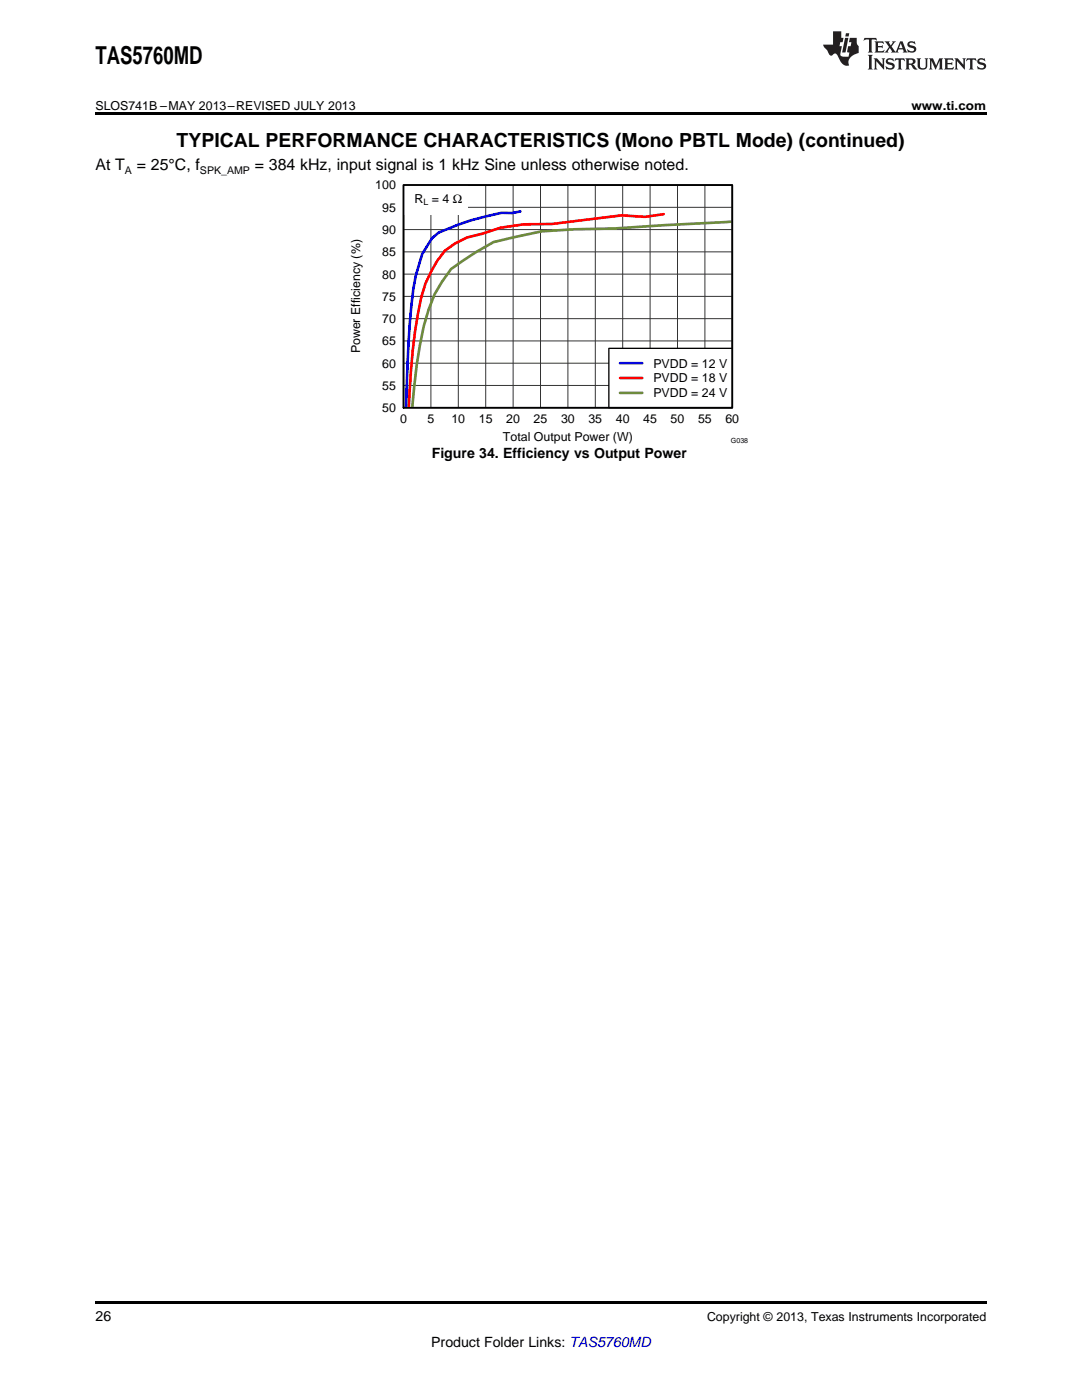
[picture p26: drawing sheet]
<svg xmlns="http://www.w3.org/2000/svg" width="216mm" height="279mm" viewBox="0 0 216 279" stroke-linecap="round" stroke-linejoin="round" font-family="sans-serif">
<defs><g id="words">
<text font-size="4.9" x="19" y="12.8">TAS5760MD</text>
<text font-size="3.9" x="35.2" y="29.3">TYPICAL PERFORMANCE CHARACTERISTICS (Mono PBTL Mode) (continued)</text>
<g font-size="3.2">
<text x="19" y="34">At T</text>
<text x="27.3" y="34">= 25°C, f</text>
<text x="50.8" y="34">= 384 kHz, input signal is 1 kHz Sine unless otherwise noted.</text>
</g>
<g font-size="2.8">
<text x="86.1" y="91.4">Figure 34. Efficiency vs Output Power</text>
<text x="19" y="263.6">26</text>
<text x="86" y="268.9">Product Folder Links: TAS5760MD</text>
</g>
<g font-size="2.5">
<text x="19" y="21.9">SLOS741B –MAY 2013–REVISED JULY 2013</text>
<text x="181.9" y="21.9">www.ti.com</text>
<text x="74.9" y="37.8">100</text>
<text x="82.7" y="40.6">R</text>
<text x="86.2" y="40.6">= 4 Ω</text>
<text x="76.2" y="46.7">90</text>
<text x="76.2" y="42.3">95</text>
<text x="76.2" y="51.1">85</text>
<text x="76.2" y="55.6">80</text>
<text x="76.2" y="64.5">70</text>
<text x="76.2" y="60">75</text>
<text x="71.9" y="70.5" transform="rotate(-90 71.9 70.5)">Power Efficiency (%)</text>
<text x="76.2" y="68.9">65</text>
<text x="76.2" y="77.8">55</text>
<text x="76.2" y="73.4">60</text>
<text x="130.4" y="73.4">PVDD = 12 V</text>
<text x="130.4" y="76.3">PVDD = 18 V</text>
<text x="76.2" y="82.3">50</text>
<text x="130.4" y="79.3">PVDD = 24 V</text>
<text x="79.8" y="84.4">0</text>
<text x="85.3" y="84.4">5</text>
<text x="90.1" y="84.4">10</text>
<text x="95.5" y="84.4">15</text>
<text x="100.4" y="88">Total Output Power (W)</text>
<text x="101" y="84.4">20</text>
<text x="106.5" y="84.4">25</text>
<text x="111.9" y="84.4">30</text>
<text x="117.4" y="84.4">35</text>
<text x="122.9" y="84.4">40</text>
<text x="128.3" y="84.4">45</text>
<text x="133.8" y="84.4">50</text>
<text x="139.3" y="84.4">55</text>
<text x="144.7" y="84.4">60</text>
<text x="141.1" y="263.6">Copyright © 2013, Texas Instruments Incorporated</text>
</g>
<g font-size="2.1">
<text x="24.9" y="34.6">A</text>
<text x="39.9" y="34.6">SPK_AMP</text>
</g>
<text font-size="1.8" x="84.5" y="41">L</text>
<text font-size="1.4" x="145.9" y="88.4">G038</text>
</g></defs>
<path d="M19 259.7h177.8v.5h-177.8z" fill="#000"/>
<path d="M111.5 93.2h.3v.7h-.3z" fill="#fff"/>
<path d="M80.5 36.9h65.6v44.5h-65.6z" fill="none" stroke="#000" stroke-width=".26"/>
<g fill="none" stroke="#333" stroke-width=".2">
<path d="M80.5 36.9h65.6v44.5h-65.6zM86 36.9v44.5M91.5 36.9v44.5M96.9 36.9v44.5M102.4 36.9v44.5M107.9 36.9v44.5M113.3 36.9v44.5M118.8 36.9v44.5M124.3 36.9v44.5M129.7 36.9v44.5M135.2 36.9v44.5M140.7 36.9v44.5"/>
<path d="M80.5 59.2h65.6M80.5 54.7h65.6M80.5 50.3h65.6M80.5 45.8h65.6M80.5 41.4h65.6M80.5 76.9h65.6M80.5 72.5h65.6M80.5 68h65.6M80.5 63.6h65.6"/>
</g>
<path d="M103.8 42.2l-1.6 .3h-2.1a53.3 53.3 0 0 0-12.5 3.9l-1.4 1.1-2 3.2a36.7 36.7 0 0 0-2.1 10.1l-.5 7-.6 13.6" fill="none" stroke="#00f" stroke-width=".53"/>
<path d="M132.4 42.7l-3.7 .6-4.7-.3-13.8 1.7-5.7 .1-4.6 .6-3.7 1.3-3 .7-2.5 1.2-1.9 1.4a24.8 24.8 0 0 0-5.4 12.8 132.6 132.6 0 0 0-1.8 18.6" fill="none" stroke="#f00" stroke-width=".53"/>
<path d="M146.2 44.2l-23.6 1.4-8.1 .2-6.5 .4-9.5 2.1-3.5 2-5 3.4a25.4 25.4 0 0 0-5.4 11.4 109.1 109.1 0 0 0-2.4 16.3" fill="none" stroke="#6e8b3d" stroke-width=".53"/>
<path d="M121.5 69.5h24.6v11.9h-24.6z" fill="#fff"/>
<path d="M121.5 69.5h24.6v11.9h-24.6z" fill="none" stroke="#000" stroke-width=".26"/>
<path d="M123.7 72.5h4.5" fill="none" stroke="#00f" stroke-width=".53"/>
<path d="M123.7 75.4h4.5" fill="none" stroke="#f00" stroke-width=".53"/>
<path d="M123.7 78.4h4.5" fill="none" stroke="#6e8b3d" stroke-width=".53"/>
<path d="M80.5 36.9h12.9v6h-12.9z" fill="#fff"/>
<path d="M80.5 36.9h65.6v44.5h-65.6z" fill="none" stroke="#000" stroke-width=".35"/>
<path d="M19 22.5h177.8v.5h-177.8z" fill="#000"/>
<g fill="#231f20">
<path d="M172.5 7.6l-.1 .5 .4-.2h.6v.1v2.1l-.2 .4h.9l-.2-.4v-2.1l.1-.1h.5l.5 .2-.2-.5zM174.5 8.3l.2 .3v1.5l-.2 .4h1.8l.2-.6a1.04 1.04 0 0 1-1.3 .2v-.7h.6l.3 .2v-.6l-.3 .2h-.6v-.6l.8-.1 .4 .3-.2-.5zM176.5 8.3l.9 1.1-.9 1.1h.8l-.2-.2 .4-.7 .5 .7-.2 .2h1.5l-.2-.2 .2-.4h.9l.1 .4-.2 .2h1l-.3-.3-.7-1.9h-.5l-.9 2-.8-1 .9-1h-.8l.1 .3-.4 .5-.3-.6 .1-.2zM179.7 8.6l.4 1h-.7zM181.3 8.4a.63 .63 0 0 0-.2 .7 .63 .63 0 0 0 .6 .4l.6 .2 .1 .2a.75 .75 0 0 1-.7 .4 .75 .75 0 0 1-.6-.5l.1 .7 .1-.1a1.11 1.11 0 0 0 1.5-.6 1.13 1.13 0 0 0-1.2-.8l-.1-.4a1.04 1.04 0 0 1 1.2 .2l-.2-.5-.2 .1-.4-.2zM173.2 10.9l.2 .4v2.2l-.2 .4h1l-.3-.4v-2.2l.3-.4zM174.3 11.6l.3 .4v1.5l-.3 .4h.8l-.2-.4v-1.3l1.5 1.7v-1.9l.2-.4h-.7l.2 .4v.9l-1.1-1.3zM177 11.8a.62 .62 0 0 0-.2 .7 .62 .62 0 0 0 .6 .4l.6 .1 .1 .3a.76 .76 0 0 1-.7 .3 .76 .76 0 0 1-.7-.4l.2 .7 .1-.1a1.11 1.11 0 0 0 1.5-.6 1.13 1.13 0 0 0-1.2-.8l-.1-.4a1.04 1.04 0 0 1 1.2 .2l-.2-.6-.2 .1-.5-.1zM178.7 11.6l-.2 .6a.61 .61 0 0 1 .8-.3v1.6l-.2 .4h.9l-.2-.4v-1.6a.63 .63 0 0 1 .7 .3l-.1-.6zM180.6 11.6l.3 .4v1.5l-.3 .4h1l-.2-.2-.1-.8 .6 .2a.76 .76 0 0 0 1.2 .7l-1-1a.58 .58 0 0 0 .6-.5 .58 .58 0 0 0-.5-.6zM181.4 11.9h.1a.45 .45 0 0 1 .5 .1 .45 .45 0 0 1 .1 .5l-.8 .2zM182.9 11.6l.2 .2a2.17 2.17 0 0 0 .3 1.9 .99 .99 0 0 0 1.6-.6v-1.1l.2-.4h-.7l.2 .2a1.92 1.92 0 0 1-.2 1.8 .6 .6 0 0 1-.9-.5v-1.1l.2-.4zM185.4 11.6l.2 .4v1.5l-.2 .4h.7l-.2-.4v-1.4l.8 1.8 .8-1.8v1.4l-.2 .4h.9l-.2-.4v-1.5l.2-.4h-.8l-.6 1.5-.6-1.5zM188.4 11.6l.2 .4v1.5l-.2 .4h1.8l.1-.6a1.04 1.04 0 0 1-1.2 .1v-.6h.5l.4 .2v-.6l-.4 .2h-.5v-.7h.8l.3 .3-.1-.6zM190.5 11.6l.2 .4v1.5l-.2 .4h.7l-.2-.4v-1.3l1.5 1.7v-1.9l.2-.4h-.7l.2 .4v.9l-1.1-1.3zM192.9 11.6l-.1 .6a.61 .61 0 0 1 .7-.3l.1 1.6-.3 .4h1l-.3-.4 .1-1.6a.63 .63 0 0 1 .7 .3l-.1-.6zM195.2 11.8a.62 .62 0 0 0-.2 .7 .62 .62 0 0 0 .6 .4l.6 .1 .1 .3a.76 .76 0 0 1-.7 .3 .76 .76 0 0 1-.6-.4l.1 .7 .1-.1a1.11 1.11 0 0 0 1.6-.6 1.13 1.13 0 0 0-1.3-.8l-.1-.4a1.04 1.04 0 0 1 1.2 .2l-.1-.6-.2 .1-.5-.1z"/>
<path d="M166.2 6.3v2.6h-1.9v.4l.8 .9a.91 .91 0 0 0 1 .8 .56 .56 0 0 1 .5-.3 .56 .56 0 0 1 .5 .3l.4 .8a1.53 1.53 0 0 0 1.9 1.2 1.54 1.54 0 0 1 1-2.1l.9-.3v-1.4a1.52 1.52 0 0 1-.4-1.6h-1.3l-.2 .8h.5l-.2 .8h-.5l-.1 1v.2l.4 .1-.2 .8a1.93 1.93 0 0 1-1.6-.3l.3-1.8h-.5l.2-.8h.4l.2-.8h-.4v-1.3zM168.6 7.6l-.6 2.9h.7l.6-2.9zM168.8 6.6l-.1 .7h.6l.2-.7z"/>
</g>
<use href="#words"/>
</svg>
